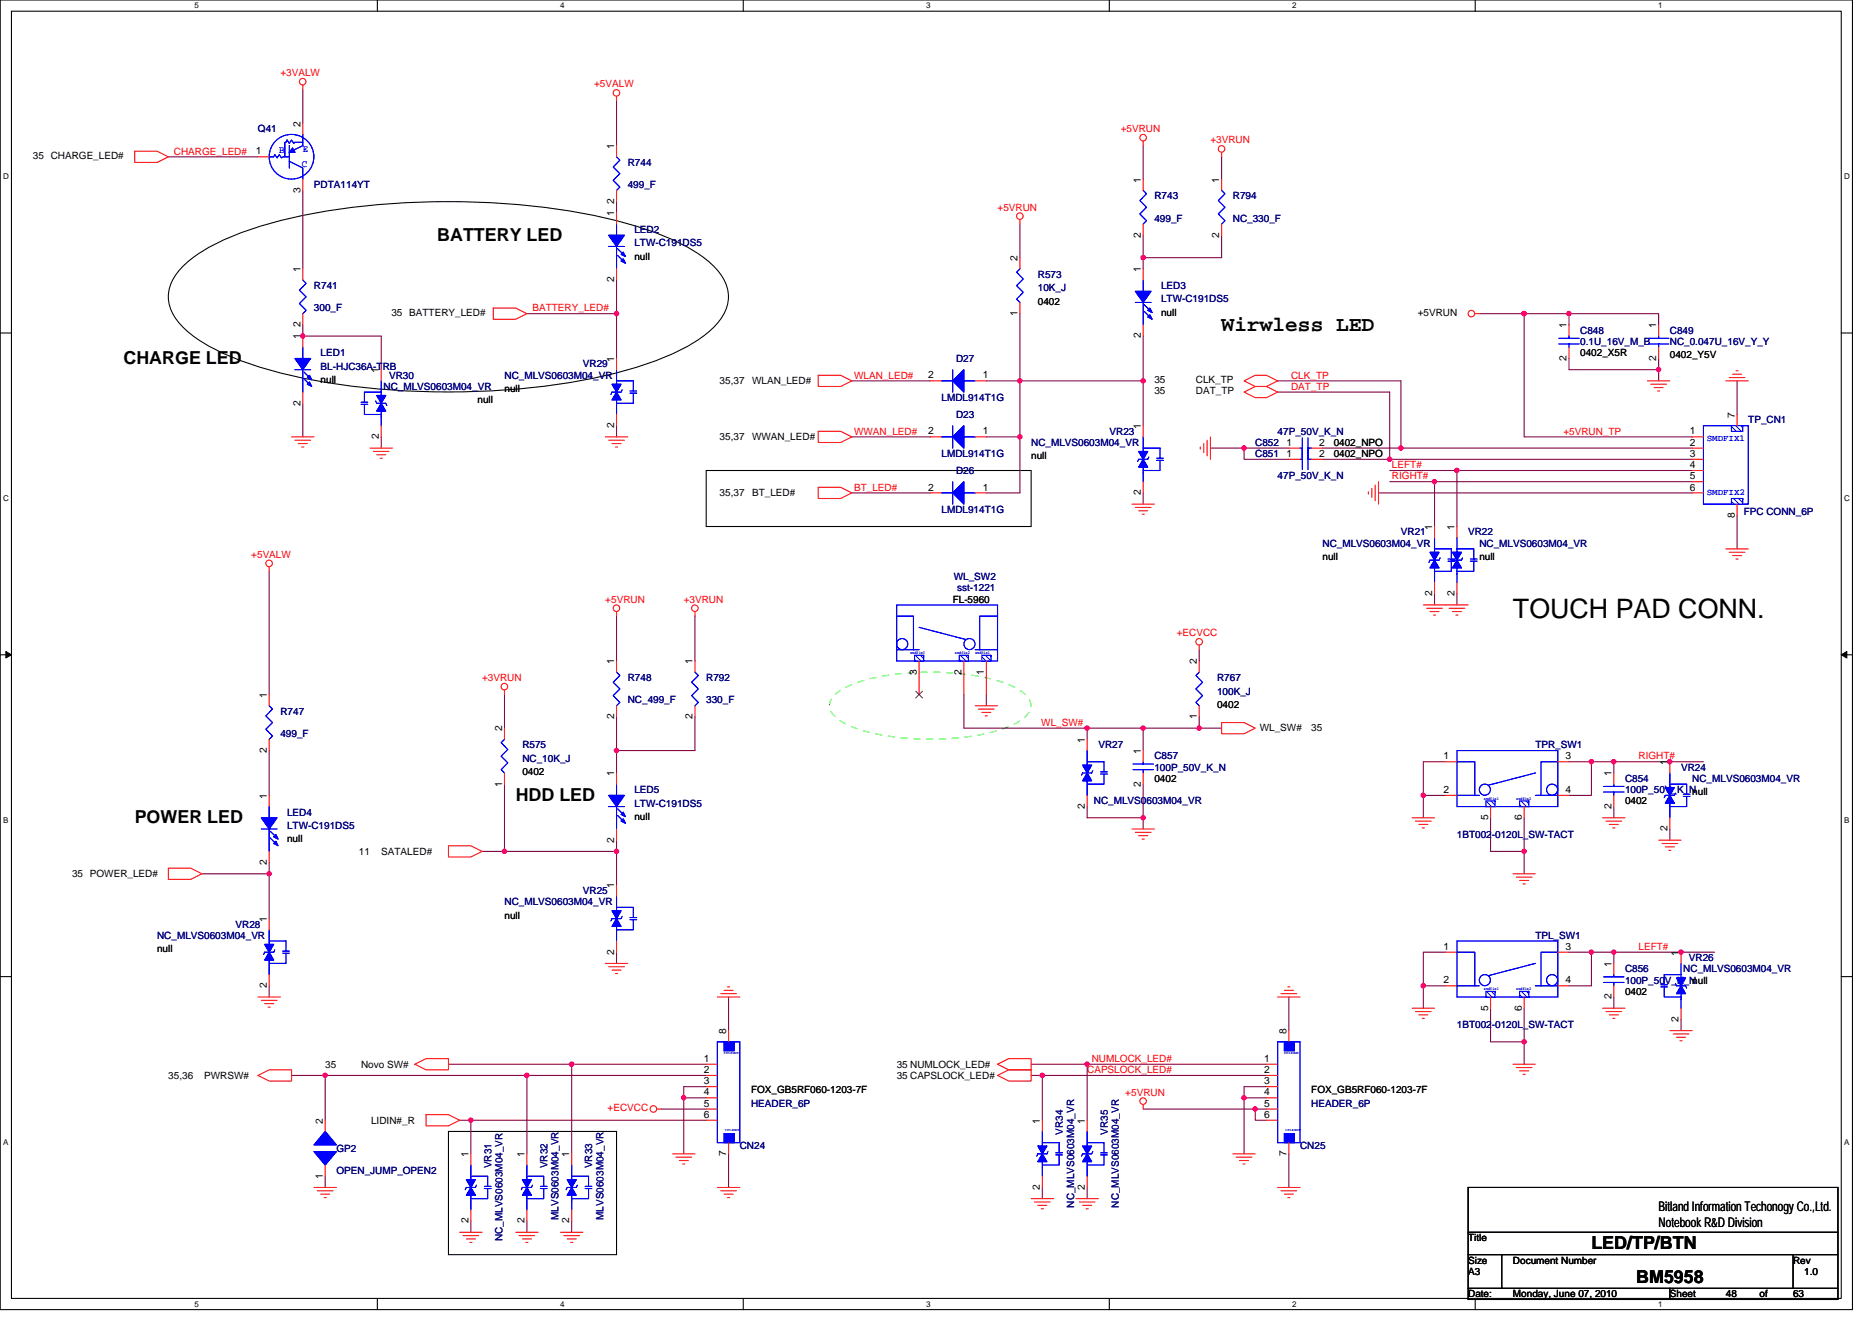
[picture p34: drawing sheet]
<svg xmlns="http://www.w3.org/2000/svg" width="297mm" height="210mm" viewBox="0 0 297 210" stroke-linecap="round" stroke-linejoin="round" font-family="sans-serif">
<defs><g id="words">
<text font-size="4.3" x="240.1" y="98">TOUCH PAD CONN.</text>
<text font-size="3.4" x="193.8" y="52.6">Wirwless LED</text>
<g font-size="2.8">
<text x="69.4" y="38.2">BATTERY LED</text>
<text x="19.6" y="57.8">CHARGE LED</text>
<text x="21.4" y="130.7">POWER LED</text>
<text x="81.8" y="127.1">HDD LED</text>
<text x="252.5" y="198.2">LED/TP/BTN</text>
<text x="259.6" y="203.6">BM5958</text>
</g>
<g font-size="2.1">
<text x="263.2" y="192.2">Bitland Information Techonogy Co.,Ltd.</text>
<text x="263.2" y="194.7">Notebook R&amp;D Division</text>
</g>
<g font-size="1.6" fill="#f00">
<text x="44.5" y="12.1">+3VALW</text>
<text x="94.3" y="13.9">+5VALW</text>
<text x="177.8" y="21">+5VRUN</text>
<text x="192.1" y="22.8">+3VRUN</text>
<text x="27.6" y="24.5">CHARGE_LED#</text>
<text x="158.3" y="33.4">+5VRUN</text>
<text x="84.5" y="49.4">BATTERY_LED#</text>
<text x="135.5" y="60.1">WLAN_LED#</text>
<text x="204.9" y="60.1">CLK_TP</text>
<text x="204.9" y="61.9">DAT_TP</text>
<text x="135.5" y="69">WWAN_LED#</text>
<text x="248.1" y="69">+5VRUN_TP</text>
<text x="135.5" y="77.9">BT_LED#</text>
<text x="220.9" y="74.3">LEFT#</text>
<text x="220.9" y="76.1">RIGHT#</text>
<text x="39.9" y="88.5">+5VALW</text>
<text x="96.1" y="95.7">+5VRUN</text>
<text x="108.5" y="95.7">+3VRUN</text>
<text x="186.7" y="101">+ECVCC</text>
<text x="76.5" y="108.1">+3VRUN</text>
<text x="165.2" y="115.2">WL_SW#</text>
<text x="260" y="120.5">RIGHT#</text>
<text x="260" y="150.8">LEFT#</text>
<text x="172.5" y="170.3">CAPSLOCK_LED#</text>
<text x="173.2" y="168.6">NUMLOCK_LED#</text>
<text x="178.6" y="173.9">+5VRUN</text>
<text x="96.4" y="176.4">+ECVCC</text>
</g>
<g font-size="1.6" fill="#000080">
<text x="40.9" y="21">Q41</text>
<text x="49.8" y="29.9">PDTA114YT</text>
<text x="99.6" y="26.3">R744</text>
<text x="99.6" y="29.9">499_F</text>
<text x="183.2" y="31.6">R743</text>
<text x="183.2" y="35.2">499_F</text>
<text x="195.6" y="31.6">R794</text>
<text x="195.6" y="35.2">NC_330_F</text>
<text x="100.7" y="37">LED2</text>
<text x="100.7" y="39.1">LTW-C191DS5</text>
<text x="49.8" y="45.9">R741</text>
<text x="164.7" y="44.1">R573</text>
<text x="164.7" y="46.2">10K_J</text>
<text x="184.2" y="45.9">LED3</text>
<text x="49.8" y="49.4">300_F</text>
<text x="184.2" y="48">LTW-C191DS5</text>
<text x="250.7" y="53">C848</text>
<text x="265" y="53">C849</text>
<text x="50.9" y="56.5">LED1</text>
<text x="50.9" y="58.7">BL-HJC36A-TRB</text>
<text x="92.5" y="58.3">VR29</text>
<text x="151.7" y="57.4">D27</text>
<text x="250.7" y="54.8">0.1U_16V_M_B</text>
<text x="265" y="54.8">NC_0.047U_16V_Y_Y</text>
<text x="60.9" y="61.9">NC_MLVS0603M04_VR</text>
<text x="61.7" y="60.1">VR30</text>
<text x="80" y="60.1">NC_MLVS0603M04_VR</text>
<text x="149.4" y="63.6">LMDL914T1G</text>
<text x="151.7" y="66.3">D23</text>
<text x="163.6" y="70.8">NC_MLVS0603M04_VR</text>
<text x="176.1" y="69">VR23</text>
<text x="199.2" y="70.8">C852</text>
<text x="202.7" y="69">47P_50V_K_N</text>
<text x="277.4" y="67.2">TP_CN1</text>
<text x="149.4" y="72.5">LMDL914T1G</text>
<text x="151.7" y="75.2">D26</text>
<text x="199.2" y="72.5">C851</text>
<text x="202.7" y="76.1">47P_50V_K_N</text>
<text x="149.4" y="81.4">LMDL914T1G</text>
<text x="276.7" y="81.8">FPC CONN_6P</text>
<text x="209.8" y="86.8">NC_MLVS0603M04_VR</text>
<text x="222.3" y="85">VR21</text>
<text x="233" y="85">VR22</text>
<text x="234.7" y="86.8">NC_MLVS0603M04_VR</text>
<text x="151.3" y="92.1">WL_SW2</text>
<text x="151.9" y="93.9">sst-1221</text>
<text x="44.5" y="113.4">R747</text>
<text x="99.6" y="108.1">R748</text>
<text x="99.6" y="111.7">NC_499_F</text>
<text x="112.1" y="108.1">R792</text>
<text x="112.1" y="111.7">330_F</text>
<text x="193.1" y="108.1">R767</text>
<text x="193.1" y="110.2">100K_J</text>
<text x="44.5" y="117">499_F</text>
<text x="82.9" y="118.8">R575</text>
<text x="174.3" y="118.8">VR27</text>
<text x="243.6" y="118.8">TPR_SW1</text>
<text x="82.9" y="120.9">NC_10K_J</text>
<text x="100.7" y="125.9">LED5</text>
<text x="183.2" y="120.5">C857</text>
<text x="183.2" y="122.3">100P_50V_K_N</text>
<text x="257.8" y="124.1">C854</text>
<text x="257.8" y="125.9">100P_50V_K_Nnull</text>
<text x="266.7" y="122.3">VR24</text>
<text x="268.5" y="124.1">NC_MLVS0603M04_VR</text>
<text x="45.5" y="129.4">LED4</text>
<text x="45.5" y="131.6">LTW-C191DS5</text>
<text x="100.7" y="128">LTW-C191DS5</text>
<text x="173.6" y="127.7">NC_MLVS0603M04_VR</text>
<text x="231.2" y="133">1BT002-0120L_SW-TACT</text>
<text x="80" y="143.7">NC_MLVS0603M04_VR</text>
<text x="92.5" y="141.9">VR25</text>
<text x="24.9" y="149">NC_MLVS0603M04_VR</text>
<text x="37.4" y="147.2">VR28</text>
<text x="243.6" y="149">TPL_SW1</text>
<text x="257.8" y="154.3">C856</text>
<text x="267.1" y="154.3">NC_MLVS0603M04_VR</text>
<text x="268" y="152.5">VR26</text>
<text x="257.8" y="156.1">100P_50V_K_Nnull</text>
<text x="231.2" y="163.2">1BT002-0120L_SW-TACT</text>
<text x="119.2" y="175.7">HEADER_6P</text>
<text x="208.1" y="175.7">HEADER_6P</text>
<text x="53.4" y="182.8">GP2</text>
<text x="78" y="185.4" transform="rotate(-90 78 185.4)">VR31</text>
<text x="86.9" y="185.4" transform="rotate(-90 86.9 185.4)">VR32</text>
<text x="94" y="185.4" transform="rotate(-90 94 185.4)">VR33</text>
<text x="117.4" y="182.4">CN24</text>
<text x="168.7" y="180.1" transform="rotate(-90 168.7 180.1)">VR34</text>
<text x="175.8" y="180.1" transform="rotate(-90 175.8 180.1)">VR35</text>
<text x="206.3" y="182.4">CN25</text>
<text x="53.4" y="186.3">OPEN_JUMP_OPEN2</text>
<text x="170.4" y="191.7" transform="rotate(-90 170.4 191.7)">NC_MLVS0603M04_VR</text>
<text x="177.5" y="191.7" transform="rotate(-90 177.5 191.7)">NC_MLVS0603M04_VR</text>
<text x="79.8" y="197" transform="rotate(-90 79.8 197)">NC_MLVS0603M04_VR</text>
<text x="88.6" y="193.6" transform="rotate(-90 88.6 193.6)">MLVS0603M04_VR</text>
<text x="95.8" y="193.6" transform="rotate(-90 95.8 193.6)">MLVS0603M04_VR</text>
</g>
<g font-size="1.6">
<text x="47.7" y="20.1" transform="rotate(-90 47.7 20.1)">2</text>
<text x="97.4" y="23.6" transform="rotate(-90 97.4 23.6)">1</text>
<text x="5.2" y="25.3">35 CHARGE_LED#</text>
<text x="40.6" y="24.5">1</text>
<text x="181" y="29" transform="rotate(-90 181 29)">1</text>
<text x="193.5" y="29" transform="rotate(-90 193.5 29)">1</text>
<text x="47.7" y="30.6" transform="rotate(-90 47.7 30.6)">3</text>
<text x="97.4" y="34.3" transform="rotate(-90 97.4 34.3)">1</text>
<text x="97.4" y="32.4" transform="rotate(-90 97.4 32.4)">2</text>
<text x="100.7" y="41.3">null</text>
<text x="161.5" y="41.4" transform="rotate(-90 161.5 41.4)">2</text>
<text x="181" y="37.7" transform="rotate(-90 181 37.7)">2</text>
<text x="193.5" y="37.7" transform="rotate(-90 193.5 37.7)">2</text>
<text x="47.7" y="43.2" transform="rotate(-90 47.7 43.2)">1</text>
<text x="97.4" y="44.8" transform="rotate(-90 97.4 44.8)">2</text>
<text x="181" y="43.2" transform="rotate(-90 181 43.2)">1</text>
<text x="47.7" y="53.9" transform="rotate(-90 47.7 53.9)">1</text>
<text x="47.7" y="51.9" transform="rotate(-90 47.7 51.9)">2</text>
<text x="62.1" y="50.1">35 BATTERY_LED#</text>
<text x="161.5" y="50.2" transform="rotate(-90 161.5 50.2)">1</text>
<text x="164.7" y="48.4">0402</text>
<text x="181" y="53.7" transform="rotate(-90 181 53.7)">2</text>
<text x="184.2" y="50.1">null</text>
<text x="225" y="50.1">+5VRUN</text>
<text x="248.6" y="52.1" transform="rotate(-90 248.6 52.1)">1</text>
<text x="262.8" y="52.1" transform="rotate(-90 262.8 52.1)">1</text>
<text x="60.1" y="59.2" transform="rotate(-90 60.1 59.2)">1</text>
<text x="97.4" y="57.4" transform="rotate(-90 97.4 57.4)">1</text>
<text x="248.6" y="57.3" transform="rotate(-90 248.6 57.3)">2</text>
<text x="250.7" y="56.5">0402_X5R</text>
<text x="262.8" y="57.3" transform="rotate(-90 262.8 57.3)">2</text>
<text x="265" y="56.9">0402_Y5V</text>
<text x="47.7" y="64.4" transform="rotate(-90 47.7 64.4)">2</text>
<text x="50.9" y="60.8">null</text>
<text x="75.8" y="64">null</text>
<text x="80" y="62.2">null</text>
<text x="114.2" y="61">35,37</text>
<text x="119.3" y="61">WLAN_LED#</text>
<text x="147.3" y="60.1">2</text>
<text x="156" y="60.1">1</text>
<text x="183.2" y="60.8">35</text>
<text x="183.2" y="62.6">35</text>
<text x="189.8" y="60.8">CLK_TP</text>
<text x="189.8" y="62.6">DAT_TP</text>
<text x="60.1" y="69.7" transform="rotate(-90 60.1 69.7)">2</text>
<text x="97.4" y="67.9" transform="rotate(-90 97.4 67.9)">2</text>
<text x="114.2" y="69.9">35,37</text>
<text x="119.3" y="69.9">WWAN_LED#</text>
<text x="147.3" y="69">2</text>
<text x="156" y="69">1</text>
<text x="181" y="68.1" transform="rotate(-90 181 68.1)">1</text>
<text x="204.1" y="70.7">1</text>
<text x="209.3" y="70.7">2</text>
<text x="211.6" y="70.8">0402_NPO</text>
<text x="268.2" y="69">1</text>
<text x="268.2" y="70.7">2</text>
<text x="275.2" y="66.3" transform="rotate(-90 275.2 66.3)">7</text>
<text x="147.3" y="77.9">2</text>
<text x="156" y="77.9">1</text>
<text x="163.6" y="72.9">null</text>
<text x="204.1" y="72.5">1</text>
<text x="209.3" y="72.5">2</text>
<text x="211.6" y="72.5">0402_NPO</text>
<text x="268.2" y="72.5">3</text>
<text x="268.2" y="74.3">4</text>
<text x="268.2" y="76.1">5</text>
<text x="268.2" y="77.9">6</text>
<text x="114.2" y="78.8">35,37</text>
<text x="119.3" y="78.8">BT_LED#</text>
<text x="181" y="78.6" transform="rotate(-90 181 78.6)">2</text>
<text x="275.2" y="82.2" transform="rotate(-90 275.2 82.2)">8</text>
<text x="209.8" y="88.9">null</text>
<text x="227.2" y="84.1" transform="rotate(-90 227.2 84.1)">1</text>
<text x="230.8" y="84.1" transform="rotate(-90 230.8 84.1)">1</text>
<text x="234.7" y="88.9">null</text>
<text x="151.2" y="95.7">FL-5960</text>
<text x="227.2" y="94.6" transform="rotate(-90 227.2 94.6)">2</text>
<text x="230.8" y="94.6" transform="rotate(-90 230.8 94.6)">2</text>
<text x="97.4" y="105.4" transform="rotate(-90 97.4 105.4)">1</text>
<text x="109.9" y="105.4" transform="rotate(-90 109.9 105.4)">1</text>
<text x="145.5" y="107.1" transform="rotate(-90 145.5 107.1)">3</text>
<text x="152.6" y="107.1" transform="rotate(-90 152.6 107.1)">2</text>
<text x="156.1" y="107.1" transform="rotate(-90 156.1 107.1)">1</text>
<text x="189.9" y="105.4" transform="rotate(-90 189.9 105.4)">2</text>
<text x="42.3" y="110.8" transform="rotate(-90 42.3 110.8)">1</text>
<text x="193.1" y="112.4">0402</text>
<text x="42.3" y="119.5" transform="rotate(-90 42.3 119.5)">2</text>
<text x="79.7" y="116.1" transform="rotate(-90 79.7 116.1)">2</text>
<text x="97.4" y="114.2" transform="rotate(-90 97.4 114.2)">2</text>
<text x="109.9" y="114.2" transform="rotate(-90 109.9 114.2)">2</text>
<text x="172.1" y="117.9" transform="rotate(-90 172.1 117.9)">1</text>
<text x="181" y="119.7" transform="rotate(-90 181 119.7)">1</text>
<text x="189.9" y="114.2" transform="rotate(-90 189.9 114.2)">1</text>
<text x="199.9" y="116.1">WL_SW#</text>
<text x="208.1" y="116.1">35</text>
<text x="79.7" y="124.8" transform="rotate(-90 79.7 124.8)">1</text>
<text x="82.9" y="123">0402</text>
<text x="97.4" y="123.2" transform="rotate(-90 97.4 123.2)">1</text>
<text x="181" y="124.8" transform="rotate(-90 181 124.8)">2</text>
<text x="183.2" y="124.1">0402</text>
<text x="229" y="120.5">1</text>
<text x="229" y="125.9">2</text>
<text x="248.4" y="120.5">3</text>
<text x="248.4" y="125.9">4</text>
<text x="255.7" y="123.2" transform="rotate(-90 255.7 123.2)">1</text>
<text x="264.6" y="121.4" transform="rotate(-90 264.6 121.4)">1</text>
<text x="42.3" y="126.8" transform="rotate(-90 42.3 126.8)">1</text>
<text x="100.7" y="130.2">null</text>
<text x="172.1" y="128.4" transform="rotate(-90 172.1 128.4)">2</text>
<text x="236.1" y="130.2" transform="rotate(-90 236.1 130.2)">5</text>
<text x="241.5" y="130.2" transform="rotate(-90 241.5 130.2)">6</text>
<text x="255.7" y="128.4" transform="rotate(-90 255.7 128.4)">2</text>
<text x="257.8" y="127.7">0402</text>
<text x="264.6" y="132" transform="rotate(-90 264.6 132)">2</text>
<text x="42.3" y="137.3" transform="rotate(-90 42.3 137.3)">2</text>
<text x="45.5" y="133.7">null</text>
<text x="56.9" y="135.7">11</text>
<text x="60.5" y="135.7">SATALED#</text>
<text x="97.4" y="133.7" transform="rotate(-90 97.4 133.7)">2</text>
<text x="11.4" y="139.2">35 POWER_LED#</text>
<text x="97.4" y="141" transform="rotate(-90 97.4 141)">1</text>
<text x="42.3" y="146.3" transform="rotate(-90 42.3 146.3)">1</text>
<text x="80" y="145.8">null</text>
<text x="24.9" y="151.1">null</text>
<text x="97.4" y="151.5" transform="rotate(-90 97.4 151.5)">2</text>
<text x="229" y="150.7">1</text>
<text x="248.4" y="150.7">3</text>
<text x="255.7" y="153.4" transform="rotate(-90 255.7 153.4)">1</text>
<text x="266.4" y="151.7" transform="rotate(-90 266.4 151.7)">1</text>
<text x="42.3" y="156.8" transform="rotate(-90 42.3 156.8)">2</text>
<text x="229" y="156.1">2</text>
<text x="236.1" y="160.4" transform="rotate(-90 236.1 160.4)">5</text>
<text x="241.5" y="160.4" transform="rotate(-90 241.5 160.4)">6</text>
<text x="248.4" y="156.1">4</text>
<text x="255.7" y="158.6" transform="rotate(-90 255.7 158.6)">2</text>
<text x="257.8" y="157.9">0402</text>
<text x="115.2" y="164.1" transform="rotate(-90 115.2 164.1)">8</text>
<text x="204.1" y="164.1" transform="rotate(-90 204.1 164.1)">8</text>
<text x="266.4" y="162.2" transform="rotate(-90 266.4 162.2)">2</text>
<text x="26.7" y="171.2">35,36</text>
<text x="32.4" y="171.2">PWRSW#</text>
<text x="51.6" y="169.4">35</text>
<text x="57.3" y="169.4">Novo SW#</text>
<text x="111.7" y="168.5">1</text>
<text x="111.7" y="170.3">2</text>
<text x="111.7" y="172.1">3</text>
<text x="111.7" y="173.9">4</text>
<text x="119.2" y="173.5">FOX_GB5RF060-1203-7F</text>
<text x="142.3" y="169.4">35 NUMLOCK_LED#</text>
<text x="142.3" y="171.2">35 CAPSLOCK_LED#</text>
<text x="200.6" y="168.5">1</text>
<text x="200.6" y="170.3">2</text>
<text x="200.6" y="172.1">3</text>
<text x="200.6" y="173.9">4</text>
<text x="208.1" y="173.5">FOX_GB5RF060-1203-7F</text>
<text x="51.2" y="178.3" transform="rotate(-90 51.2 178.3)">2</text>
<text x="58.9" y="178.3">LIDIN#_R</text>
<text x="111.7" y="175.6">5</text>
<text x="111.7" y="177.4">6</text>
<text x="165" y="178.3" transform="rotate(-90 165 178.3)">1</text>
<text x="172.1" y="178.3" transform="rotate(-90 172.1 178.3)">1</text>
<text x="200.6" y="175.6">5</text>
<text x="200.6" y="177.4">6</text>
<text x="74.3" y="183.7" transform="rotate(-90 74.3 183.7)">1</text>
<text x="83.2" y="183.7" transform="rotate(-90 83.2 183.7)">1</text>
<text x="90.3" y="183.7" transform="rotate(-90 90.3 183.7)">1</text>
<text x="115.2" y="183.5" transform="rotate(-90 115.2 183.5)">7</text>
<text x="204.1" y="183.5" transform="rotate(-90 204.1 183.5)">7</text>
<text x="51.2" y="187.1" transform="rotate(-90 51.2 187.1)">1</text>
<text x="165" y="188.8" transform="rotate(-90 165 188.8)">2</text>
<text x="172.1" y="188.8" transform="rotate(-90 172.1 188.8)">2</text>
<text x="74.3" y="194.2" transform="rotate(-90 74.3 194.2)">2</text>
<text x="83.2" y="194.2" transform="rotate(-90 83.2 194.2)">2</text>
<text x="90.3" y="194.2" transform="rotate(-90 90.3 194.2)">2</text>
<text x="233" y="197">Title</text>
<text x="233" y="202.3">A3</text>
<text x="233" y="200.6">Size</text>
<text x="240.1" y="200.6">Document Number</text>
<text x="284.5" y="200.6">Rev</text>
<text x="286.3" y="202.3">1.0</text>
<text x="233" y="205.9">Date:</text>
<text x="240.1" y="205.9">Monday, June 07, 2010</text>
<text x="265" y="205.9">Sheet</text>
<text x="273.9" y="205.9">48</text>
<text x="279.2" y="205.9">of</text>
<text x="284.5" y="205.9">63</text>
</g>
<g font-size="1.6" fill="#00f">
<text x="44.3" y="24.4">B</text>
<text x="47.9" y="26.5">C</text>
<text x="48" y="24.2">E</text>
</g>
<g font-size="1.4" fill="#00f">
<text x="270.8" y="69.9">SMDFIX1</text>
<text x="270.8" y="78.6">SMDFIX2</text>
</g>
<g font-size="1.3">
<text x="30.8" y="1.3">5</text>
<text x="88.9" y="1.3">4</text>
<text x="147" y="1.3">3</text>
<text x="205" y="1.3">2</text>
<text x="263.1" y="1.3">1</text>
<text x=".5" y="28.4">D</text>
<text x="292.6" y="28.4">D</text>
<text x=".5" y="79.5">C</text>
<text x="292.6" y="79.5">C</text>
<text x=".5" y="130.6">B</text>
<text x="292.6" y="130.6">B</text>
<text x=".5" y="181.7">A</text>
<text x="292.6" y="181.7">A</text>
<text x="30.8" y="207.4">5</text>
<text x="88.9" y="207.4">4</text>
<text x="147" y="207.4">3</text>
<text x="205" y="207.4">2</text>
<text x="263.1" y="207.4">1</text>
</g>
<g font-size=".7" fill="#00f">
<text x="144.4" y="103.9">smdfix3</text>
<text x="151.5" y="103.9">smdfix2</text>
<text x="154.7" y="103.9">smdfix1</text>
<text x="235.5" y="127">smdfix1</text>
<text x="240.6" y="127">smdfix2</text>
<text x="235.5" y="157.2">smdfix1</text>
<text x="240.6" y="157.2">smdfix2</text>
</g>
<g font-size=".5" fill="#00f">
<text x="117.2" y="167" transform="rotate(180 117.2 167)">SMDFIX2</text>
<text x="206.1" y="167" transform="rotate(180 206.1 167)">SMDFIX2</text>
<text x="117.4" y="179.1" transform="rotate(180 117.4 179.1)">SMDFIX1</text>
<text x="206.3" y="179.1" transform="rotate(180 206.3 179.1)">SMDFIX1</text>
</g>
</g></defs>
<path d="M0 0h293.9v207.9h-293.9zM1.8 1.8h290.4v204.3h-290.4z" fill="none" stroke="#000" stroke-width=".17"/>
<g fill="#fff">
<path d="M30.8 .2h.7v1.4h-.7z"/>
<path d="M30.8 206.3h.7v1.4h-.7z"/>
</g>
<path d="M59.9 0v1.8M59.9 206.1v1.8" fill="none" stroke="#000" stroke-width=".17"/>
<g fill="#fff">
<path d="M88.9 .2h.7v1.4h-.7z"/>
<path d="M88.9 206.3h.7v1.4h-.7z"/>
</g>
<path d="M117.9 0v1.8M117.9 206.1v1.8" fill="none" stroke="#000" stroke-width=".17"/>
<g fill="#fff">
<path d="M147 .2h.7v1.4h-.7z"/>
<path d="M147 206.3h.7v1.4h-.7z"/>
</g>
<path d="M176 0v1.8M176 206.1v1.8" fill="none" stroke="#000" stroke-width=".17"/>
<g fill="#fff">
<path d="M205 .2h.7v1.4h-.7z"/>
<path d="M205 206.3h.7v1.4h-.7z"/>
</g>
<path d="M234.1 0v1.8M234.1 206.1v1.8" fill="none" stroke="#000" stroke-width=".17"/>
<g fill="#fff">
<path d="M263.1 .2h.7v1.4h-.7z"/>
<path d="M263.1 206.3h.7v1.4h-.7z"/>
<path d="M.5 27.3h.9v1.4h-.9z"/>
<path d="M292.6 27.3h.9v1.4h-.9z"/>
<path d="M.5 78.4h.9v1.4h-.9z"/>
<path d="M292.6 78.4h.9v1.4h-.9z"/>
</g>
<path d="M0 52.9h1.8M292.2 52.9h1.7" fill="none" stroke="#000" stroke-width=".17"/>
<g fill="#fff">
<path d="M.5 129.5h.8v1.4h-.8z"/>
<path d="M292.6 129.5h.9v1.4h-.9z"/>
</g>
<path d="M0 103.9h1.8M292.2 103.9h1.7" fill="none" stroke="#000" stroke-width=".17"/>
<path d="M.9 103.4l.9 .5-.9 .5zM292.2 103.9l.8-.5v1z" fill="#000" stroke="#000" stroke-width=".16"/>
<g fill="#fff">
<path d="M.5 180.5h.8v1.4h-.8z"/>
<path d="M292.6 180.5h.9v1.4h-.9z"/>
</g>
<path d="M29.4 41.9a27.6 27.6 0 0 1 9.3-5.1 94.6 94.6 0 0 1 29.3-4.8 107 107 0 0 1 33.5 4.1 31.8 31.8 0 0 1 11.4 5.8 6.6 6.6 0 0 1 2.6 6.3 8.7 8.7 0 0 1-3.7 5 41.3 41.3 0 0 1-14.9 6.2 120 120 0 0 1-51.5 0 41.2 41.2 0 0 1-14.9-6.2 9.4 9.4 0 0 1-3.7-5 6.7 6.7 0 0 1 2.6-6.3zM112.1 74.7h51.5v8.9h-51.5zM0 155h1.8M292.2 155h1.7M71.2 179.6h26.6v19.5h-26.6zM233 188.5h58.6v17.7h-58.6zM233 195.6h58.6M233 199.1h58.6M238.3 199.1v5.4M284.5 199.1v5.4M233 204.5h58.6M265 204.5v1.7" fill="none" stroke="#000" stroke-width=".17"/>
<path d="M132.5 110.2a14.4 14.4 0 0 1 6.5-2.7 42.7 42.7 0 0 1 19.9 .7 9.1 9.1 0 0 1 4.3 2.6 2.11 2.11 0 0 1-.5 3 14.4 14.4 0 0 1-6.5 2.7 42.4 42.4 0 0 1-19.9-.7 9.1 9.1 0 0 1-4.3-2.6 2.11 2.11 0 0 1 .5-3z" fill="none" stroke="#0f0" stroke-width=".16" stroke-dasharray="1 1 1 1 1 1 1 1"/>
<g fill="none" stroke="#800040" stroke-width=".17">
<path d="M48 14.2v5.4M97.8 16v7.1M26.7 24.9h14.2M48 30.2v12.5M97.8 32v1.8M161.8 35.6v5.3M181.4 23.1v5.3M181.4 37.3v3.6M193.8 37.3v3.6h-12.4M193.8 24.9v3.5M48 51.6v1.7h12.5v5.4M83.6 49.8h14.2"/>
<path d="M97.8 44.4v5.4M97.8 49.8v7.1M161.8 49.8v10.7M181.4 53.3v7.2M181.4 40.9v1.8M234.7 49.8h7.1M241.8 49.8h7.2M241.8 49.8v19.5h26.7M249 49.8v1.8M249 56.9v1.8h14.2M249 49.8h14.2v1.8M263.2 58.7v1.8"/>
<path d="M263.2 56.9v1.8M48 64v5.3M60.5 69.3v1.8M97.8 67.6v1.7M135.2 60.5h12.4M135.2 69.3h12.4M135.2 78.2h12.4M156.5 69.3h5.3M156.5 60.5h5.3M161.8 60.5v8.8M161.8 60.5h19.6M161.8 69.3v8.9h-5.3"/>
<path d="M181.4 78.2v1.8M181.4 60.5v7.1M192.1 71.1h5.3v1.8h7.1M197.4 71.1h7.1M202.7 60.5h19.6v10.6M202.7 62.2h17.8v10.7M209.8 71.1h12.5M209.8 72.9h10.7M218.7 78.2h49.8M220.5 74.7h10.7v8.9M220.5 72.9h48M220.5 76.5h7.1"/>
<path d="M222.3 71.1h46.2M227.6 76.5h40.9M227.6 76.5v7.1M231.2 74.7h37.3M275.6 60.5v5.3M42.7 90.7v19.5M97.8 97.8v7.1M110.3 97.8v7.1M227.6 94.2v1.8M231.2 94.2v1.8M275.6 81.8v5.3M42.7 119.1v7.1"/>
<path d="M80 110.2v5.4M97.8 119.1v3.6M97.8 113.8v5.3M110.3 113.8v5.3h-12.5M152.9 110.2v5.4h19.6M156.5 110.2v1.8M172.5 115.6h8.9M172.5 115.6v1.7M181.4 115.6v3.5M181.4 115.6h8.9M190.3 103.1v1.8M190.3 113.8v1.8"/>
<path d="M190.3 115.6h3.5M32 138.7h10.7M42.7 136.9v1.8M42.7 138.7v7.1M76.5 135.1h3.5M80 135.1h17.8M80 124.5v10.6M97.8 135.1v5.4M97.8 133.3v1.8M172.5 128v1.8h8.9M181.4 124.5v5.3M181.4 129.8v1.8"/>
<path d="M225.8 126.2v3.6M225.8 126.2h3.6M229.4 120.9h-3.6v5.3M236.5 129.8v5.3h5.3M241.8 135.1v3.6M241.8 129.8v5.3M249 120.9h3.5M252.5 120.9h3.6M252.5 120.9v5.3h-3.5M256.1 128v1.8M256.1 120.9v1.8M265 131.6v1.7"/>
<path d="M270.3 120.9h-14.2M42.7 156.5v1.7M97.8 151.1v1.8M115.6 158.2v5.4M204.5 158.2v5.4M225.8 156.5v3.5M225.8 156.5h3.6M229.4 151.1h-3.6v5.4M249 151.1h3.5M252.5 151.1h3.6M252.5 151.1v5.4h-3.5M256.1 151.1h16"/>
<path d="M256.1 158.2v1.8M256.1 151.1v1.8M46.3 170.7h5.3v7.1M51.6 170.7h32M71.2 168.9h19.5M72.9 177.8h1.8v5.3M74.7 177.8h37.4M83.6 170.7v12.4M83.6 170.7h28.5M90.7 168.9h21.4M90.7 168.9v14.2M104.9 176h7.2"/>
<path d="M108.5 174.2v8.9M112.1 172.5h-3.6v1.7h3.6M163.6 170.7h1.8v7.1M163.6 168.9h8.9v8.9M165.4 170.7h35.6M172.5 168.9h28.5M181.4 176h17.8M197.4 174.2v8.9M201 176h-1.8v1.8h1.8M201 172.5h-3.6v1.7h3.6M236.5 160v5.4h5.3M241.8 165.4v3.5"/>
<path d="M241.8 160v5.4M266.7 161.8v1.8M51.6 186.7v1.8M74.7 193.8v1.8M83.6 193.8v1.8M90.7 193.8v1.8M115.6 183.1v5.4M165.4 188.5v1.7M172.5 188.5v1.7M204.5 183.1v5.4"/>
</g>
<g fill="#f0f" stroke="#f0f" stroke-width=".17">
<circle cx="181.4" cy="60.4" r=".35"/>
<circle cx="241.8" cy="165.3" r=".35"/>
<circle cx="241.8" cy="135.1" r=".35"/>
<circle cx="252.5" cy="151.1" r=".35"/>
<circle cx="266.7" cy="151.1" r=".35"/>
<circle cx="256.1" cy="151.1" r=".35"/>
<circle cx="225.8" cy="156.5" r=".35"/>
<circle cx="264.9" cy="120.9" r=".35"/>
<circle cx="256.1" cy="120.9" r=".35"/>
<circle cx="225.8" cy="126.2" r=".35"/>
<circle cx="252.5" cy="120.9" r=".35"/>
<circle cx="83.6" cy="170.7" r=".35"/>
<circle cx="197.4" cy="71.1" r=".35"/>
<circle cx="222.3" cy="71.1" r=".35"/>
<circle cx="220.5" cy="72.9" r=".35"/>
<circle cx="248.9" cy="49.8" r=".35"/>
<circle cx="241.8" cy="49.8" r=".35"/>
<circle cx="263.2" cy="58.7" r=".35"/>
<circle cx="227.6" cy="76.4" r=".35"/>
<circle cx="231.2" cy="74.7" r=".35"/>
<circle cx="172.5" cy="115.6" r=".35"/>
<circle cx="181.4" cy="115.6" r=".35"/>
<circle cx="181.4" cy="129.8" r=".35"/>
<circle cx="190.3" cy="115.6" r=".35"/>
<circle cx="90.7" cy="168.9" r=".35"/>
<circle cx="108.5" cy="174.2" r=".35"/>
<circle cx="97.8" cy="49.8" r=".35"/>
<circle cx="42.7" cy="138.7" r=".35"/>
<circle cx="97.8" cy="135.1" r=".35"/>
<circle cx="181.4" cy="40.9" r=".35"/>
<circle cx="97.8" cy="119.1" r=".35"/>
<circle cx="48" cy="53.3" r=".35"/>
<circle cx="161.8" cy="60.4" r=".35"/>
<circle cx="80" cy="135.1" r=".35"/>
<circle cx="197.4" cy="174.2" r=".35"/>
<circle cx="199.2" cy="176" r=".35"/>
<circle cx="165.4" cy="170.7" r=".35"/>
<circle cx="172.5" cy="168.9" r=".35"/>
<circle cx="74.7" cy="177.8" r=".35"/>
<circle cx="161.8" cy="69.3" r=".35"/>
<circle cx="51.6" cy="170.7" r=".35"/>
</g>
<g fill="none" stroke="#f00" stroke-width=".17">
<path d="M48 13.5v.7M48 19.6v1.7M97.8 15.3v.7M21.4 24h3.5l1.8 .9-1.8 .9h-3.5zM40.9 24.9h1.8M48 28.4v1.8M161.8 34.8v.8M181.4 22.4v.7M181.4 28.4v1.8M181.4 35.6v1.7M193.8 24.2v.7M48 53.3v1.8"/>
<path d="M78.3 48.9h3.5l1.8 .9-1.8 .9h-3.5zM129.8 59.6h3.6l1.8 .9-1.8 .8h-3.6zM161.8 48v1.8M161.8 40.9v1.8M234 49.8h.7M249 51.6v1.7M249 55.1v1.8M274.4 59.9h2.5M274.9 59.4h1.4M275.5 58.8h.3M46.3 69.3h3.5M46.8 69.9h2.5"/>
<path d="M47.3 70.4h1.5M47.9 71h.3M48 62.2v1.8M58.7 71.1h3.6M59.2 71.6h2.5M59.8 72.2h1.4M60.3 72.7h.4M96.1 69.3h3.5M96.6 69.9h2.5M97.1 70.4h1.4M97.7 71h.3M129.8 68.5h3.6l1.8 .8-1.8 .9h-3.6z"/>
<path d="M129.8 77.3h3.6l1.8 .9-1.8 .9h-3.6zM147.6 69.3h1.8M154.7 69.3h1.8M190.5 71v.3M191 70.4v1.4M191.5 69.9v2.5M192.1 69.3v3.6M197.4 60.5l1.8-.9h1.8l1.7 .9-1.7 .8h-1.8zM197.4 62.2l1.8-.9h1.8l1.7 .9-1.7 .9h-1.8zM204.5 71.1h1.8M208.1 71.1h1.7M217.1 78.1v.3"/>
<path d="M217.7 77.5v1.5M218.2 77v2.5M218.7 76.5v3.5M261.4 60.5h3.6M261.9 61h2.5M262.5 61.5h1.4M263 62.1h.4M273.9 60.5h3.5M42.7 90v.7M97.8 97.1v.7M110.3 97.1v.7M179.6 80h3.6"/>
<path d="M180.1 80.5h2.5M180.7 81.1h1.4M181.2 81.6h.4M225.8 96h7.2M226.4 96.5h2.5M226.9 97.1h1.4M227.5 97.6h.3M229.9 96.5h2.5M230.5 97.1h1.4M231 97.6h.3M273.9 87.1h3.5M274.4 87.7h2.5"/>
<path d="M274.9 88.2h1.4M275.5 88.7h.3M80 109.5v.7M154.7 112h3.6M155.3 112.5h2.5M155.8 113.1h1.4M156.3 113.6h.4M172.5 117.3v1.8M190.3 102.4v.7M190.3 112v1.8M190.3 104.9v1.8M193.8 114.7h3.6l1.8 .9-1.8 .9h-3.6z"/>
<path d="M26.7 137.8h3.6l1.7 .9-1.7 .9h-3.6zM42.7 126.2v1.8M42.7 135.1v1.8M71.2 134.2h3.5l1.8 .9-1.8 .9h-3.5zM172.5 126.2v1.8M179.6 131.6h3.6M180.1 132.1h2.5M180.7 132.6h1.4M181.2 133.2h.4M224.1 129.8h3.5M224.6 130.3h2.5M225.1 130.9h1.5"/>
<path d="M225.7 131.4h.3M240.1 138.7h3.5M240.6 139.2h2.5M241.1 139.7h1.5M254.3 129.8h3.5M254.8 130.3h2.5M255.4 130.9h1.4M255.9 131.4h.3M256.1 122.7v1.8M256.1 126.2v1.8M263.2 133.3h3.5M263.7 133.9h2.5"/>
<path d="M264.2 134.4h1.5M264.8 135h.3M40.9 158.2h3.6M41.5 158.8h2.5M42 159.3h1.4M42.5 159.9h.4M96.1 152.9h3.5M96.6 153.4h2.5M97.1 154h1.4M97.7 154.5h.3M113.8 158.2h3.6M114.4 157.7h2.5"/>
<path d="M114.9 157.2h1.4M115.4 156.6h.4M202.7 158.2h3.6M203.3 157.7h2.5M203.8 157.2h1.4M204.3 156.6h.4M241.7 140.3h.3M40.9 170.7l1.8-.9h3.6v1.8h-3.6zM65.8 168.9l1.8-.9h3.6v1.8h-3.6zM67.6 176.9h3.6l1.7 .9-1.7 .9h-3.6zM104.2 176h.7M158.3 168.9l1.8-.9h3.5v1.8h-3.5z"/>
<path d="M158.3 170.7l1.8-.9h3.5v1.8h-3.5zM181.4 175.3v.7M224.1 160h3.5M224.6 160.5h2.5M225.1 161.1h1.5M225.7 161.6h.3M240.1 168.9h3.5M240.6 169.4h2.5M241.1 170h1.5M241.7 170.5h.3M254.3 160h3.5M254.8 160.5h2.5"/>
<path d="M255.4 161.1h1.4M255.9 161.6h.3M265 163.6h3.5M265.5 164.1h2.5M266 164.6h1.5M266.6 165.2h.3M49.8 188.5h3.6M50.4 189h2.4M50.9 189.5h1.4M51.4 190.1h.4M72.9 195.6h3.6M73.5 196.1h2.5"/>
<path d="M74 196.6h1.4M74.5 197.2h.4M74.7 183.1v1.8M74.7 192v1.8M81.8 195.6h3.6M82.4 196.1h2.5M82.9 196.6h1.4M83.4 197.2h.4M88.9 195.6h3.6M89.5 196.1h2.5M90 196.6h1.4M90.5 197.2h.4"/>
<path d="M106.7 183.1h3.6M107.2 183.7h2.5M107.8 184.2h1.4M108.3 184.7h.4M113.8 188.5h3.6M114.4 189h2.5M114.9 189.5h1.4M115.4 190.1h.4M163.6 190.2h3.6M164.1 190.8h2.5M164.7 191.3h1.4M165.2 191.9h.4"/>
<path d="M170.7 190.2h3.6M171.3 190.8h2.5M171.8 191.3h1.4M172.3 191.9h.4M195.6 183.1h3.6M196.1 183.7h2.5M196.7 184.2h1.4M197.2 184.7h.4M202.7 188.5h3.6M203.3 189h2.5M203.8 189.5h1.4M204.3 190.1h.4"/>
<circle cx="48" cy="13" r=".52"/>
<circle cx="97.8" cy="14.7" r=".52"/>
<circle cx="161.8" cy="34.3" r=".52"/>
<circle cx="181.4" cy="21.9" r=".52"/>
<circle cx="193.8" cy="23.6" r=".52"/>
<circle cx="233.5" cy="49.8" r=".52"/>
<circle cx="42.7" cy="89.4" r=".52"/>
<circle cx="97.8" cy="96.5" r=".52"/>
<circle cx="110.3" cy="96.5" r=".52"/>
<circle cx="80" cy="109" r=".52"/>
<circle cx="190.3" cy="101.9" r=".52"/>
<circle cx="103.7" cy="176" r=".52"/>
<circle cx="181.4" cy="174.8" r=".52"/>
</g>
<g fill="none" stroke="#00f" stroke-width=".17">
<path d="M42.7 24.9h.7l.2-.4 .4 .6 .3-.6 .4 .6 .1-.2h1.1M45.9 23.1v3.6M45.9 25.6l2.1 1.1v1.7M48 21.3v1.8l-2.1 1.1h.9M48 22.6h-1.2l-.2 .2-.3-.6-.4 .6-.4-.6-.1 .4h-.2v2.3M181.4 30.2l.5 .6-1 1 1 1.1-1 1.1 1 1-.5 .6M46.8 58.7h2.5M48 55.1v1.8M48 58.7v3.5M48.2 59l1.1 1.1M161.8 42.7l-.5 .5 1.1 1.1-1.1 1 1.1 1.1-1.1 1.1 .5 .5M247.4 54.6h3.2"/>
<path d="M247.4 53.7h3.2M249 53.3v.4M249 54.6v.5M48.2 60.1l1.1 1.1M149.4 69.3h1.8M151.2 67.6v3.5M152.9 69.3h1.8M206.3 71.1h.3M206.6 69.5v3.2M207.5 69.5v3.2M207.5 71.1h.6M270.3 67.6h7.1v12.4h-7.1z"/>
<path d="M172.5 119.1v7.1M190.3 106.7l-.5 .5 1 1.1-1 1 1 1.1-1 1.1 .5 .5M41.5 131.6h2.5M42.7 128v1.8M42.7 131.6v3.5M42.9 131.9l1.1 1.1M42.9 133l1.1 1.1M172.5 120.9h2.7v1.6M173.4 122.3l-.2 .4h-1.4l-.2 .3M174.6 122.5h1.1M174.6 122.9h1.1M175.2 122.9v1.6h-2.7"/>
<path d="M254.5 125.7h3.2M254.5 124.8h3.2M256.1 124.5v.3M256.1 125.7v.5M74.7 184.9v7.1M74.7 186.7h2.7v1.6M75.6 188.1l-.2 .4h-1.4l-.2 .3M76.9 188.3h1M76.9 188.6h1M77.4 188.6v1.6h-2.7"/>
<circle cx="46.3" cy="24.9" r="3.5"/>
</g>
<g fill="#00f" stroke="#00f" stroke-width=".17">
<path d="M41.5 129.8h2.5l-1.3 1.8z" fill-rule="evenodd"/>
<path d="M43.8 133.5l.3 .7-.7-.3z" fill-rule="evenodd"/>
<path d="M43.8 132.5l.3 .7-.7-.4z" fill-rule="evenodd"/>
<path d="M41.5 129.8h2.5l-1.3 1.8z" fill-rule="evenodd"/>
<path d="M43.8 133.5l.3 .7-.7-.3z" fill-rule="evenodd"/>
<path d="M43.8 132.5l.3 .7-.7-.4z" fill-rule="evenodd"/>
<path d="M151.2 69.3l1.7-1.7v3.5z" fill-rule="evenodd"/>
<path d="M151.2 69.3l1.7-1.7v3.5z" fill-rule="evenodd"/>
<path d="M46.4 23.5l.4 .7h-.9z" fill-rule="evenodd"/>
<path d="M46.4 23.5l.4 .7h-.9z" fill-rule="evenodd"/>
<path d="M74 187.2h1.4l-.7 1.3 .2-1.1-.2 1.1z" fill-rule="evenodd"/>
<path d="M74.7 188.5l.7 1.2h-1.4l.7-1.2-.2 1z" fill-rule="evenodd"/>
<path d="M74 187.2h1.4l-.7 1.3 .2-1.1-.2 1.1z" fill-rule="evenodd"/>
<path d="M74.7 188.5l.7 1.2h-1.4l.7-1.2-.2 1z" fill-rule="evenodd"/>
<path d="M46.8 56.9h2.5l-1.3 1.8z" fill-rule="evenodd"/>
<path d="M49.1 60.6l.4 .7-.7-.3z" fill-rule="evenodd"/>
<path d="M49.1 59.6l.4 .7-.7-.4z" fill-rule="evenodd"/>
<path d="M46.8 56.9h2.5l-1.3 1.8z" fill-rule="evenodd"/>
<path d="M49.1 60.6l.4 .7-.7-.3z" fill-rule="evenodd"/>
<path d="M49.1 59.6l.4 .7-.7-.4z" fill-rule="evenodd"/>
<path d="M171.8 121.4h1.4l-.7 1.3 .2-1.1-.2 1.1z" fill-rule="evenodd"/>
<path d="M172.5 122.7l.7 1.2h-1.4l.7-1.2-.2 1z" fill-rule="evenodd"/>
<path d="M171.8 121.4h1.4l-.7 1.3 .2-1.1-.2 1.1z" fill-rule="evenodd"/>
<path d="M172.5 122.7l.7 1.2h-1.4l.7-1.2-.2 1z" fill-rule="evenodd"/>
</g>
<path d="M274.7 79.1h1.8v.9h-1.8z" fill="#fff"/>
<path d="M274.7 79.1v.9h1.8v-.9z" fill-rule="evenodd" fill="#00f" stroke="#00f" stroke-width=".17"/>
<path d="M274.7 67.6h1.8v.9h-1.8z" fill="#fff"/>
<path d="M274.7 67.6v.9h1.8v-.9z" fill-rule="evenodd" fill="#00f" stroke="#00f" stroke-width=".17"/>
<path d="M270.3 67.6h7.1v12.4h-7.1z" fill="none" stroke="#00f" stroke-width=".17"/>
<path d="M274.7 79.1h1.8v.9h-1.8z" fill="#fff"/>
<path d="M274.7 79.1v.9h1.8v-.9z" fill-rule="evenodd" fill="#00f" stroke="#00f" stroke-width=".17"/>
<path d="M274.7 67.6h1.8v.9h-1.8z" fill="#fff"/>
<g fill="#00f" stroke="#00f" stroke-width=".17">
<path d="M274.7 67.6v.9h1.8v-.9z" fill-rule="evenodd"/>
<path d="M180.7 71.6h1.4l-.7 1.3 .2-1.1-.2 1.1z" fill-rule="evenodd"/>
<path d="M181.4 72.9l.7 1.2h-1.4l.7-1.2-.2 1.1z" fill-rule="evenodd"/>
<path d="M180.7 71.6h1.4l-.7 1.3 .2-1.1-.2 1.1z" fill-rule="evenodd"/>
<path d="M181.4 72.9l.7 1.2h-1.4l.7-1.2-.2 1.1z" fill-rule="evenodd"/>
<path d="M164.7 181.9h1.4l-.7 1.2 .2-1-.2 1z" fill-rule="evenodd"/>
<path d="M165.4 183.1l.7 1.3h-1.4l.7-1.3-.2 1.1z" fill-rule="evenodd"/>
<path d="M164.7 181.9h1.4l-.7 1.2 .2-1-.2 1z" fill-rule="evenodd"/>
<path d="M165.4 183.1l.7 1.3h-1.4l.7-1.3-.2 1.1z" fill-rule="evenodd"/>
<path d="M203.8 179.9v1.5h1.6v-1.5z" fill-rule="evenodd"/>
<path d="M203.8 165.4v1.4h1.6v-1.4z" fill-rule="evenodd"/>
<path d="M203.8 179.9v1.5h1.6v-1.5z" fill-rule="evenodd"/>
<path d="M203.8 165.4v1.4h1.6v-1.4z" fill-rule="evenodd"/>
<path d="M49.8 182.8h3.6l-1.8 2.1z" fill-rule="evenodd"/>
<path d="M51.6 179.6l1.8 2.1h-3.6z" fill-rule="evenodd"/>
<path d="M49.8 182.8h3.6l-1.8 2.1z" fill-rule="evenodd"/>
<path d="M51.6 179.6l1.8 2.1h-3.6z" fill-rule="evenodd"/>
<path d="M180.1 46.2h2.5l-1.2 1.8z" fill-rule="evenodd"/>
<path d="M182.5 50l.3 .7-.7-.4z" fill-rule="evenodd"/>
<path d="M182.5 48.9l.3 .7-.7-.3z" fill-rule="evenodd"/>
<path d="M180.1 46.2h2.5l-1.2 1.8z" fill-rule="evenodd"/>
<path d="M182.5 50l.3 .7-.7-.4z" fill-rule="evenodd"/>
<path d="M182.5 48.9l.3 .7-.7-.3z" fill-rule="evenodd"/>
<path d="M97.1 144.5h1.4l-.7 1.3 .2-1.1-.2 1.1z" fill-rule="evenodd"/>
<path d="M97.8 145.8l.7 1.2h-1.4l.7-1.2-.1 1.1z" fill-rule="evenodd"/>
<path d="M97.1 144.5h1.4l-.7 1.3 .2-1.1-.2 1.1z" fill-rule="evenodd"/>
<path d="M97.8 145.8l.7 1.2h-1.4l.7-1.2-.1 1.1z" fill-rule="evenodd"/>
<path d="M82.9 187.2h1.4l-.7 1.3 .2-1.1-.2 1.1z" fill-rule="evenodd"/>
<path d="M83.6 188.5l.7 1.2h-1.4l.7-1.2-.2 1z" fill-rule="evenodd"/>
<path d="M82.9 187.2h1.4l-.7 1.3 .2-1.1-.2 1.1z" fill-rule="evenodd"/>
<path d="M83.6 188.5l.7 1.2h-1.4l.7-1.2-.2 1z" fill-rule="evenodd"/>
</g>
<g fill="none" stroke="#f00" stroke-width=".17">
<path d="M97.8 23.1v1.8M97.8 30.2v1.8M181.4 42.7v1.7M181.4 51.6v1.7M181.4 67.6v1.7M181.4 76.5v1.7M204.5 72.9h1.8M208.1 72.9h1.7M268.5 69.3h1.8M268.5 71.1h1.8M268.5 72.9h1.8M268.5 74.7h1.8"/>
<path d="M268.5 76.5h1.8M268.5 78.2h1.8M275.6 65.8v1.8M275.6 80v1.8M181.4 119.1v1.8M181.4 122.7v1.8M97.8 140.5v1.7M97.8 149.4v1.7M256.1 152.9v1.8M256.1 156.5v1.7M51.6 177.8v1.8M165.4 177.8v1.8"/>
<path d="M201 168.9h1.7M201 170.7h1.7M201 172.5h1.7M201 174.2h1.7M201 176h1.7M201 177.8h1.7M204.5 163.6v1.8M51.6 184.9v1.8M83.6 183.1v1.8M83.6 192v1.8M165.4 186.7v1.8M204.5 181.4v1.7"/>
</g>
<g fill="none" stroke="#00f" stroke-width=".17">
<path d="M97.8 24.9l.6 .5-1.1 1.1 1.1 1.1-1.1 1 1.1 1.1-.6 .5M180.1 48h2.5M181.4 44.4v1.8M181.4 48v3.6M181.6 48.4l1 1M181.6 49.4l1 1.1M181.4 71.1h2.7v1.6M181.4 69.3v7.2M182.3 72.5l-.2 .4h-1.4l-.2 .4M183.5 72.7h1.1M183.5 73.1h1.1M184.1 73.1v1.6h-2.7"/>
<path d="M206.3 72.9h.3M206.6 71.3v3.2M207.5 71.3v3.2M207.5 72.9h.6M142.3 96h16v8.9h-16zM142.3 97.8h2.6v5.3M145.8 99.6l7.5 1.9M158.3 97.8h-2.9v5.3M142.3 103.1h3.5M154.7 103.1h3.6M179.8 122.2h3.2M179.8 121.3h3.2"/>
<path d="M181.4 120.9v.4M181.4 122.2v.5M97.8 142.2v7.2M97.8 144h2.7v1.6M98.7 145.4l-.2 .4h-1.4l-.2 .4M100 145.6h1M100 146h1M100.5 146v1.6h-2.7M254.5 155.9h3.2M254.5 155h3.2M256.1 154.7v.3M256.1 155.9v.6"/>
<path d="M165.4 179.6v7.1M202.7 165.4h3.6v16h-3.6zM83.6 184.9v7.1M83.6 186.7h2.7v1.6M84.5 188.1l-.2 .4h-1.4l-.2 .3M85.7 188.3h1.1M85.7 188.6h1.1M86.3 188.6v1.6h-2.7M165.4 181.4h2.7v1.6M166.3 182.8l-.2 .3h-1.4l-.2 .4M167.5 183h1.1M167.5 183.3h1.1"/>
<path d="M168.1 183.3v1.6h-2.7"/>
<circle cx="143.2" cy="102.2" r=".88"/>
<circle cx="153.8" cy="102.2" r=".88"/>
</g>
<path d="M145.1 104h1.5v.9h-1.5z" fill="#fff"/>
<path d="M145.1 104v.9h1.5v-.9z" fill-rule="evenodd" fill="#00f" stroke="#00f" stroke-width=".17"/>
<path d="M155.8 104h1.4v.9h-1.4z" fill="#fff"/>
<path d="M155.8 104v.9h1.4v-.9z" fill-rule="evenodd" fill="#00f" stroke="#00f" stroke-width=".17"/>
<path d="M152.2 104h1.5v.9h-1.5z" fill="#fff"/>
<path d="M152.2 104v.9h1.5v-.9z" fill-rule="evenodd" fill="#00f" stroke="#00f" stroke-width=".17"/>
<g fill="none" stroke="#00f" stroke-width=".17">
<path d="M142.3 96h16v8.9h-16zM142.3 97.8h2.6v5.3M145.8 99.6l7.5 1.9M158.3 97.8h-2.9v5.3M142.3 103.1h3.5M154.7 103.1h3.6"/>
<circle cx="143.2" cy="102.2" r=".88"/>
<circle cx="153.8" cy="102.2" r=".88"/>
</g>
<path d="M145.1 104h1.5v.9h-1.5z" fill="#fff"/>
<path d="M145.1 104v.9h1.5v-.9z" fill-rule="evenodd" fill="#00f" stroke="#00f" stroke-width=".17"/>
<path d="M155.8 104h1.4v.9h-1.4z" fill="#fff"/>
<path d="M155.8 104v.9h1.4v-.9z" fill-rule="evenodd" fill="#00f" stroke="#00f" stroke-width=".17"/>
<path d="M152.2 104h1.5v.9h-1.5z" fill="#fff"/>
<g fill="#00f" stroke="#00f" stroke-width=".17">
<path d="M152.2 104v.9h1.5v-.9z" fill-rule="evenodd"/>
<path d="M42 149.9h1.4l-.7 1.2 .2-1-.2 1z" fill-rule="evenodd"/>
<path d="M42.7 151.1l.7 1.3h-1.4l.7-1.3-.2 1.1z" fill-rule="evenodd"/>
<path d="M42 149.9h1.4l-.7 1.2 .2-1-.2 1z" fill-rule="evenodd"/>
<path d="M42.7 151.1l.7 1.3h-1.4l.7-1.3-.2 1.1z" fill-rule="evenodd"/>
<path d="M97.1 61h1.4l-.7 1.2 .2-1-.2 1z" fill-rule="evenodd"/>
<path d="M97.8 62.2l.7 1.3h-1.4l.7-1.3-.1 1.1z" fill-rule="evenodd"/>
<path d="M97.1 61h1.4l-.7 1.2 .2-1-.2 1z" fill-rule="evenodd"/>
<path d="M97.8 62.2l.7 1.3h-1.4l.7-1.3-.1 1.1z" fill-rule="evenodd"/>
<path d="M264.2 125h1.5l-.7 1.2 .1-1-.1 1z" fill-rule="evenodd"/>
<path d="M265 126.2l.7 1.3h-1.5l.8-1.3-.2 1.1z" fill-rule="evenodd"/>
<path d="M264.2 125h1.5l-.7 1.2 .1-1-.1 1z" fill-rule="evenodd"/>
<path d="M265 126.2l.7 1.3h-1.5l.8-1.3-.2 1.1z" fill-rule="evenodd"/>
<path d="M171.8 181.9h1.4l-.7 1.2 .2-1-.2 1z" fill-rule="evenodd"/>
<path d="M172.5 183.1l.7 1.3h-1.4l.7-1.3-.2 1.1z" fill-rule="evenodd"/>
<path d="M171.8 181.9h1.4l-.7 1.2 .2-1-.2 1z" fill-rule="evenodd"/>
<path d="M172.5 183.1l.7 1.3h-1.4l.7-1.3-.2 1.1z" fill-rule="evenodd"/>
<path d="M114.9 179.9v1.5h1.6v-1.5z" fill-rule="evenodd"/>
<path d="M114.9 165.4v1.4h1.6v-1.4z" fill-rule="evenodd"/>
<path d="M114.9 179.9v1.5h1.6v-1.5z" fill-rule="evenodd"/>
<path d="M114.9 165.4v1.4h1.6v-1.4z" fill-rule="evenodd"/>
<path d="M266 155.2h1.5l-.8 1.3-.1-1.1 .1 1.1z" fill-rule="evenodd"/>
<path d="M266.7 156.5l.8 1.2h-1.5l.7-1.2 .2 1z" fill-rule="evenodd"/>
<path d="M266 155.2h1.5l-.8 1.3-.1-1.1 .1 1.1z" fill-rule="evenodd"/>
<path d="M266.7 156.5l.8 1.2h-1.5l.7-1.2 .2 1z" fill-rule="evenodd"/>
<path d="M96.6 37.3h2.5l-1.3 1.8z" fill-rule="evenodd"/>
<path d="M98.9 41.1l.3 .7-.7-.4z" fill-rule="evenodd"/>
<path d="M98.9 40l.3 .7-.7-.3z" fill-rule="evenodd"/>
<path d="M96.6 37.3h2.5l-1.3 1.8z" fill-rule="evenodd"/>
<path d="M98.9 41.1l.3 .7-.7-.4z" fill-rule="evenodd"/>
<path d="M98.9 40l.3 .7-.7-.3z" fill-rule="evenodd"/>
</g>
<g fill="none" stroke="#f00" stroke-width=".17">
<path d="M97.8 33.8v1.8M193.8 28.4v1.8M193.8 35.6v1.7M48 42.7v1.7M48 49.8v1.8M97.8 56.9v1.8M97.8 42.7v1.7M263.2 51.6v1.7M263.2 55.1v1.8M97.8 65.8v1.8M42.7 110.2v1.8M42.7 117.3v1.8"/>
<path d="M80 115.6v1.7M97.8 104.9v1.8M97.8 112v1.8M145.8 104.9v5.3M152.9 104.9v5.3M156.5 104.9v5.3M80 122.7v1.8M265 120.9v1.8M265 129.8v1.8M42.7 145.8v1.8M42.7 154.7v1.8M266.7 151.1v1.8"/>
<path d="M112.1 168.9h1.7M112.1 170.7h1.7M112.1 172.5h1.7M112.1 174.2h1.7M112.1 176h1.7M112.1 177.8h1.7M115.6 163.6v1.8M172.5 177.8v1.8M266.7 160v1.8M115.6 181.4v1.7M172.5 186.7v1.8"/>
</g>
<path d="M145.3 109.7l1.1 1.1M146.4 109.7l-1.1 1.1" fill="none" stroke="#804000" stroke-width=".16"/>
<g fill="none" stroke="#00f" stroke-width=".17">
<path d="M96.6 39.1h2.5M97.8 35.6v1.7M97.8 39.1v3.6M98 39.5l1.1 1M193.8 30.2l.6 .6-1.1 1 1.1 1.1-1.1 1.1 1.1 1-.6 .6M48 44.4l.6 .6-1.1 1.1 1.1 1-1.1 1.1 1.1 1.1-.6 .5M97.8 58.7v7.1M98 40.5l1.1 1.1M261.6 54.6h3.2M261.6 53.7h3.2M263.2 53.3v.4M263.2 54.6v.5"/>
<path d="M97.8 60.5h2.7v1.6M98.7 61.9l-.2 .3h-1.4l-.2 .4M100 62.1h1M100 62.4h1M100.5 62.4v1.6h-2.7M42.7 112l.5 .5-1 1.1 1 1.1-1 1 1 1.1-.5 .5M80 117.3l-.5 .6 1.1 1.1-1.1 1 1.1 1.1-1.1 1.1 .5 .5M97.8 106.7l.6 .5-1.1 1.1 1.1 1-1.1 1.1 1.1 1.1-.6 .5M265 124.5h2.6v1.6M265 122.7v7.1M265.7 126.2h-1.5l-.1 .4M265.8 125.9l-.1 .3"/>
<path d="M267.1 126.1h1.1M267.1 126.4h1.1M267.6 126.4v1.6h-2.6M42.7 147.6v7.1M42.7 149.4h2.7v1.6M43.6 150.8l-.2 .3h-1.4l-.2 .4M44.8 151h1.1M44.8 151.3h1.1M45.4 151.3v1.6h-2.7M231.2 151.1h2.8v5.4M231.2 156.5h3.5M231.2 149.4h16v8.8h-16z"/>
<path d="M243.6 152.9l-7.4 2M243.6 156.5h3.6M247.2 151.1h-2.7v5.4M263.5 156.3h1.1M263.5 156.6h1.1M264.1 156.6v1.6h2.6M265.9 156.1l.1 .4h1.5l.1 .3M266.7 154.7h-2.6v1.6M266.7 152.9v7.1M113.8 165.4h3.6v16h-3.6zM172.5 179.6v7.1M172.5 181.4h2.7v1.6"/>
<path d="M173.4 182.8l-.2 .3h-1.4l-.2 .4M174.6 183h1.1M174.6 183.3h1.1M175.2 183.3v1.6h-2.7"/>
<circle cx="235.6" cy="155.6" r=".88"/>
<circle cx="246.3" cy="155.6" r=".88"/>
</g>
<path d="M241.1 157.4h1.5v.8h-1.5z" fill="#fff"/>
<path d="M241.1 157.4v.8h1.5v-.8z" fill-rule="evenodd" fill="#00f" stroke="#00f" stroke-width=".17"/>
<path d="M235.8 157.4h1.4v.8h-1.4z" fill="#fff"/>
<path d="M235.8 157.4v.8h1.4v-.8z" fill-rule="evenodd" fill="#00f" stroke="#00f" stroke-width=".17"/>
<g fill="none" stroke="#00f" stroke-width=".17">
<path d="M231.2 151.1h2.8v5.4M231.2 156.5h3.5M231.2 149.4h16v8.8h-16zM243.6 152.9l-7.4 2M243.6 156.5h3.6M247.2 151.1h-2.7v5.4"/>
<circle cx="235.6" cy="155.6" r=".88"/>
<circle cx="246.3" cy="155.6" r=".88"/>
</g>
<path d="M241.1 157.4h1.5v.8h-1.5z" fill="#fff"/>
<path d="M241.1 157.4v.8h1.5v-.8z" fill-rule="evenodd" fill="#00f" stroke="#00f" stroke-width=".17"/>
<path d="M235.8 157.4h1.4v.8h-1.4z" fill="#fff"/>
<g fill="#00f" stroke="#00f" stroke-width=".17">
<path d="M235.8 157.4v.8h1.4v-.8z" fill-rule="evenodd"/>
<path d="M230.5 87.7h1.4l-.7 1.2 .1-1.1-.1 1.1z" fill-rule="evenodd"/>
<path d="M231.2 88.9l.7 1.2h-1.4l.7-1.2-.2 1.1z" fill-rule="evenodd"/>
<path d="M230.5 87.7h1.4l-.7 1.2 .1-1.1-.1 1.1z" fill-rule="evenodd"/>
<path d="M231.2 88.9l.7 1.2h-1.4l.7-1.2-.2 1.1z" fill-rule="evenodd"/>
<path d="M151.2 78.2l1.7-1.7v3.5z" fill-rule="evenodd"/>
<path d="M151.2 78.2l1.7-1.7v3.5z" fill-rule="evenodd"/>
<path d="M151.2 60.5l1.7-1.8v3.5z" fill-rule="evenodd"/>
<path d="M151.2 60.5l1.7-1.8v3.5z" fill-rule="evenodd"/>
<path d="M226.9 87.7h1.4l-.7 1.2 .2-1.1-.2 1.1z" fill-rule="evenodd"/>
<path d="M227.6 88.9l.7 1.2h-1.4l.7-1.2-.1 1.1z" fill-rule="evenodd"/>
<path d="M226.9 87.7h1.4l-.7 1.2 .2-1.1-.2 1.1z" fill-rule="evenodd"/>
<path d="M227.6 88.9l.7 1.2h-1.4l.7-1.2-.1 1.1z" fill-rule="evenodd"/>
<path d="M96.6 126.2h2.5l-1.3 1.8z" fill-rule="evenodd"/>
<path d="M98.9 130l.3 .7-.7-.4z" fill-rule="evenodd"/>
<path d="M98.9 128.9l.3 .7-.7-.3z" fill-rule="evenodd"/>
<path d="M96.6 126.2h2.5l-1.3 1.8z" fill-rule="evenodd"/>
<path d="M98.9 130l.3 .7-.7-.4z" fill-rule="evenodd"/>
<path d="M98.9 128.9l.3 .7-.7-.3z" fill-rule="evenodd"/>
<path d="M59.8 62.8h1.4l-.7 1.2-.2-1.1 .2 1.1z" fill-rule="evenodd"/>
<path d="M60.5 64l.7 1.3h-1.4l.7-1.3 .2 1.1z" fill-rule="evenodd"/>
<path d="M59.8 62.8h1.4l-.7 1.2-.2-1.1 .2 1.1z" fill-rule="evenodd"/>
<path d="M60.5 64l.7 1.3h-1.4l.7-1.3 .2 1.1z" fill-rule="evenodd"/>
</g>
<g fill="none" stroke="#f00" stroke-width=".17">
<path d="M60.5 58.7v1.8M60.5 67.6v1.7M147.6 78.2h1.8M147.6 60.5h1.8M154.7 78.2h1.8M154.7 60.5h1.8M227.6 83.6v1.7M227.6 92.5v1.7M231.2 83.6v1.7M231.2 92.5v1.7M110.3 104.9v1.8M110.3 112v1.8"/>
<path d="M97.8 122.7v1.8M97.8 131.6v1.7M229.4 151.1h1.8M229.4 156.5h1.8M236.5 158.2v1.8M241.8 158.2v1.8M247.2 151.1h1.8M247.2 156.5h1.8"/>
</g>
<g fill="none" stroke="#00f" stroke-width=".17">
<path d="M151.2 58.7v3.5M57.3 63.8h1.1M57.3 64.2h1.1M57.8 64.2v1.6h2.7M59.6 63.6l.2 .4h1.4l.2 .4M60.5 62.2h-2.7v1.6M60.5 60.5v7.1M149.4 78.2h1.8M149.4 60.5h1.8M151.2 76.5v3.5M152.9 78.2h1.8M152.9 60.5h1.8"/>
<path d="M227.6 85.3v7.2M227.6 87.1h2.7v1.6M228.5 88.5l-.2 .4h-1.4l-.2 .4M229.8 88.7h1M229.8 89.1h1M230.3 89.1v1.6h-2.7M231.2 85.3v7.2M231.2 87.1h2.6v1.6M232.1 88.5l-.2 .4h-1.4l-.2 .4M233.3 88.7h1.1M233.3 89.1h1.1M233.8 89.1v1.6h-2.6"/>
<path d="M110.3 106.7l.5 .5-1.1 1.1 1.1 1-1.1 1.1 1.1 1.1-.5 .5M231.2 119.1h16v8.9h-16zM96.6 128h2.5M97.8 124.5v1.7M97.8 128v3.6M98 128.4l1.1 1M98 129.4l1.1 1.1M231.2 120.9h2.8v5.3M231.2 126.2h3.5M243.6 122.7l-7.4 1.9M243.6 126.2h3.6M247.2 120.9h-2.7v5.3"/>
<circle cx="235.6" cy="125.3" r=".88"/>
<circle cx="246.3" cy="125.3" r=".88"/>
</g>
<path d="M241.1 127.1h1.5v.9h-1.5z" fill="#fff"/>
<path d="M241.1 127.1v.9h1.5v-.9z" fill-rule="evenodd" fill="#00f" stroke="#00f" stroke-width=".17"/>
<path d="M235.8 127.1h1.4v.9h-1.4z" fill="#fff"/>
<path d="M235.8 127.1v.9h1.4v-.9z" fill-rule="evenodd" fill="#00f" stroke="#00f" stroke-width=".17"/>
<g fill="none" stroke="#00f" stroke-width=".17">
<path d="M231.2 119.1h16v8.9h-16zM231.2 120.9h2.8v5.3M231.2 126.2h3.5M243.6 122.7l-7.4 1.9M243.6 126.2h3.6M247.2 120.9h-2.7v5.3"/>
<circle cx="235.6" cy="125.3" r=".88"/>
<circle cx="246.3" cy="125.3" r=".88"/>
</g>
<path d="M241.1 127.1h1.5v.9h-1.5z" fill="#fff"/>
<path d="M241.1 127.1v.9h1.5v-.9z" fill-rule="evenodd" fill="#00f" stroke="#00f" stroke-width=".17"/>
<path d="M235.8 127.1h1.4v.9h-1.4z" fill="#fff"/>
<g fill="#00f" stroke="#00f" stroke-width=".17">
<path d="M235.8 127.1v.9h1.4v-.9z" fill-rule="evenodd"/>
<path d="M90 187.2h1.4l-.7 1.3 .2-1.1-.2 1.1z" fill-rule="evenodd"/>
<path d="M90.7 188.5l.7 1.2h-1.4l.7-1.2-.2 1z" fill-rule="evenodd"/>
<path d="M90 187.2h1.4l-.7 1.3 .2-1.1-.2 1.1z" fill-rule="evenodd"/>
<path d="M90.7 188.5l.7 1.2h-1.4l.7-1.2-.2 1z" fill-rule="evenodd"/>
</g>
<path d="M229.4 120.9h1.8M229.4 126.2h1.8M236.5 128v1.8M241.8 128v1.8M247.2 120.9h1.8M247.2 126.2h1.8M90.7 183.1v1.8M90.7 192v1.8" fill="none" stroke="#f00" stroke-width=".17"/>
<path d="M90.7 184.9v7.1M90.7 186.7h2.7v1.6M91.6 188.1l-.2 .4h-1.4l-.2 .3M92.9 188.3h1M92.9 188.6h1M93.4 188.6v1.6h-2.7" fill="none" stroke="#00f" stroke-width=".17"/>
<g fill="#f0f" stroke="#f0f" stroke-width=".17">
<circle cx="181.4" cy="60.4" r=".35"/>
<circle cx="241.8" cy="165.3" r=".35"/>
<circle cx="241.8" cy="135.1" r=".35"/>
<circle cx="252.5" cy="151.1" r=".35"/>
<circle cx="266.7" cy="151.1" r=".35"/>
<circle cx="256.1" cy="151.1" r=".35"/>
<circle cx="225.8" cy="156.5" r=".35"/>
<circle cx="264.9" cy="120.9" r=".35"/>
<circle cx="256.1" cy="120.9" r=".35"/>
<circle cx="225.8" cy="126.2" r=".35"/>
<circle cx="252.5" cy="120.9" r=".35"/>
<circle cx="83.6" cy="170.7" r=".35"/>
<circle cx="197.4" cy="71.1" r=".35"/>
<circle cx="222.3" cy="71.1" r=".35"/>
<circle cx="220.5" cy="72.9" r=".35"/>
<circle cx="248.9" cy="49.8" r=".35"/>
<circle cx="241.8" cy="49.8" r=".35"/>
<circle cx="263.2" cy="58.7" r=".35"/>
<circle cx="227.6" cy="76.4" r=".35"/>
<circle cx="231.2" cy="74.7" r=".35"/>
<circle cx="172.5" cy="115.6" r=".35"/>
<circle cx="181.4" cy="115.6" r=".35"/>
<circle cx="181.4" cy="129.8" r=".35"/>
<circle cx="190.3" cy="115.6" r=".35"/>
<circle cx="90.7" cy="168.9" r=".35"/>
<circle cx="108.5" cy="174.2" r=".35"/>
<circle cx="97.8" cy="49.8" r=".35"/>
<circle cx="42.7" cy="138.7" r=".35"/>
<circle cx="97.8" cy="135.1" r=".35"/>
<circle cx="181.4" cy="40.9" r=".35"/>
<circle cx="97.8" cy="119.1" r=".35"/>
<circle cx="48" cy="53.3" r=".35"/>
<circle cx="161.8" cy="60.4" r=".35"/>
<circle cx="80" cy="135.1" r=".35"/>
<circle cx="197.4" cy="174.2" r=".35"/>
<circle cx="199.2" cy="176" r=".35"/>
<circle cx="165.4" cy="170.7" r=".35"/>
<circle cx="172.5" cy="168.9" r=".35"/>
<circle cx="74.7" cy="177.8" r=".35"/>
<circle cx="161.8" cy="69.3" r=".35"/>
<circle cx="51.6" cy="170.7" r=".35"/>
</g>
<use href="#words"/>
</svg>
